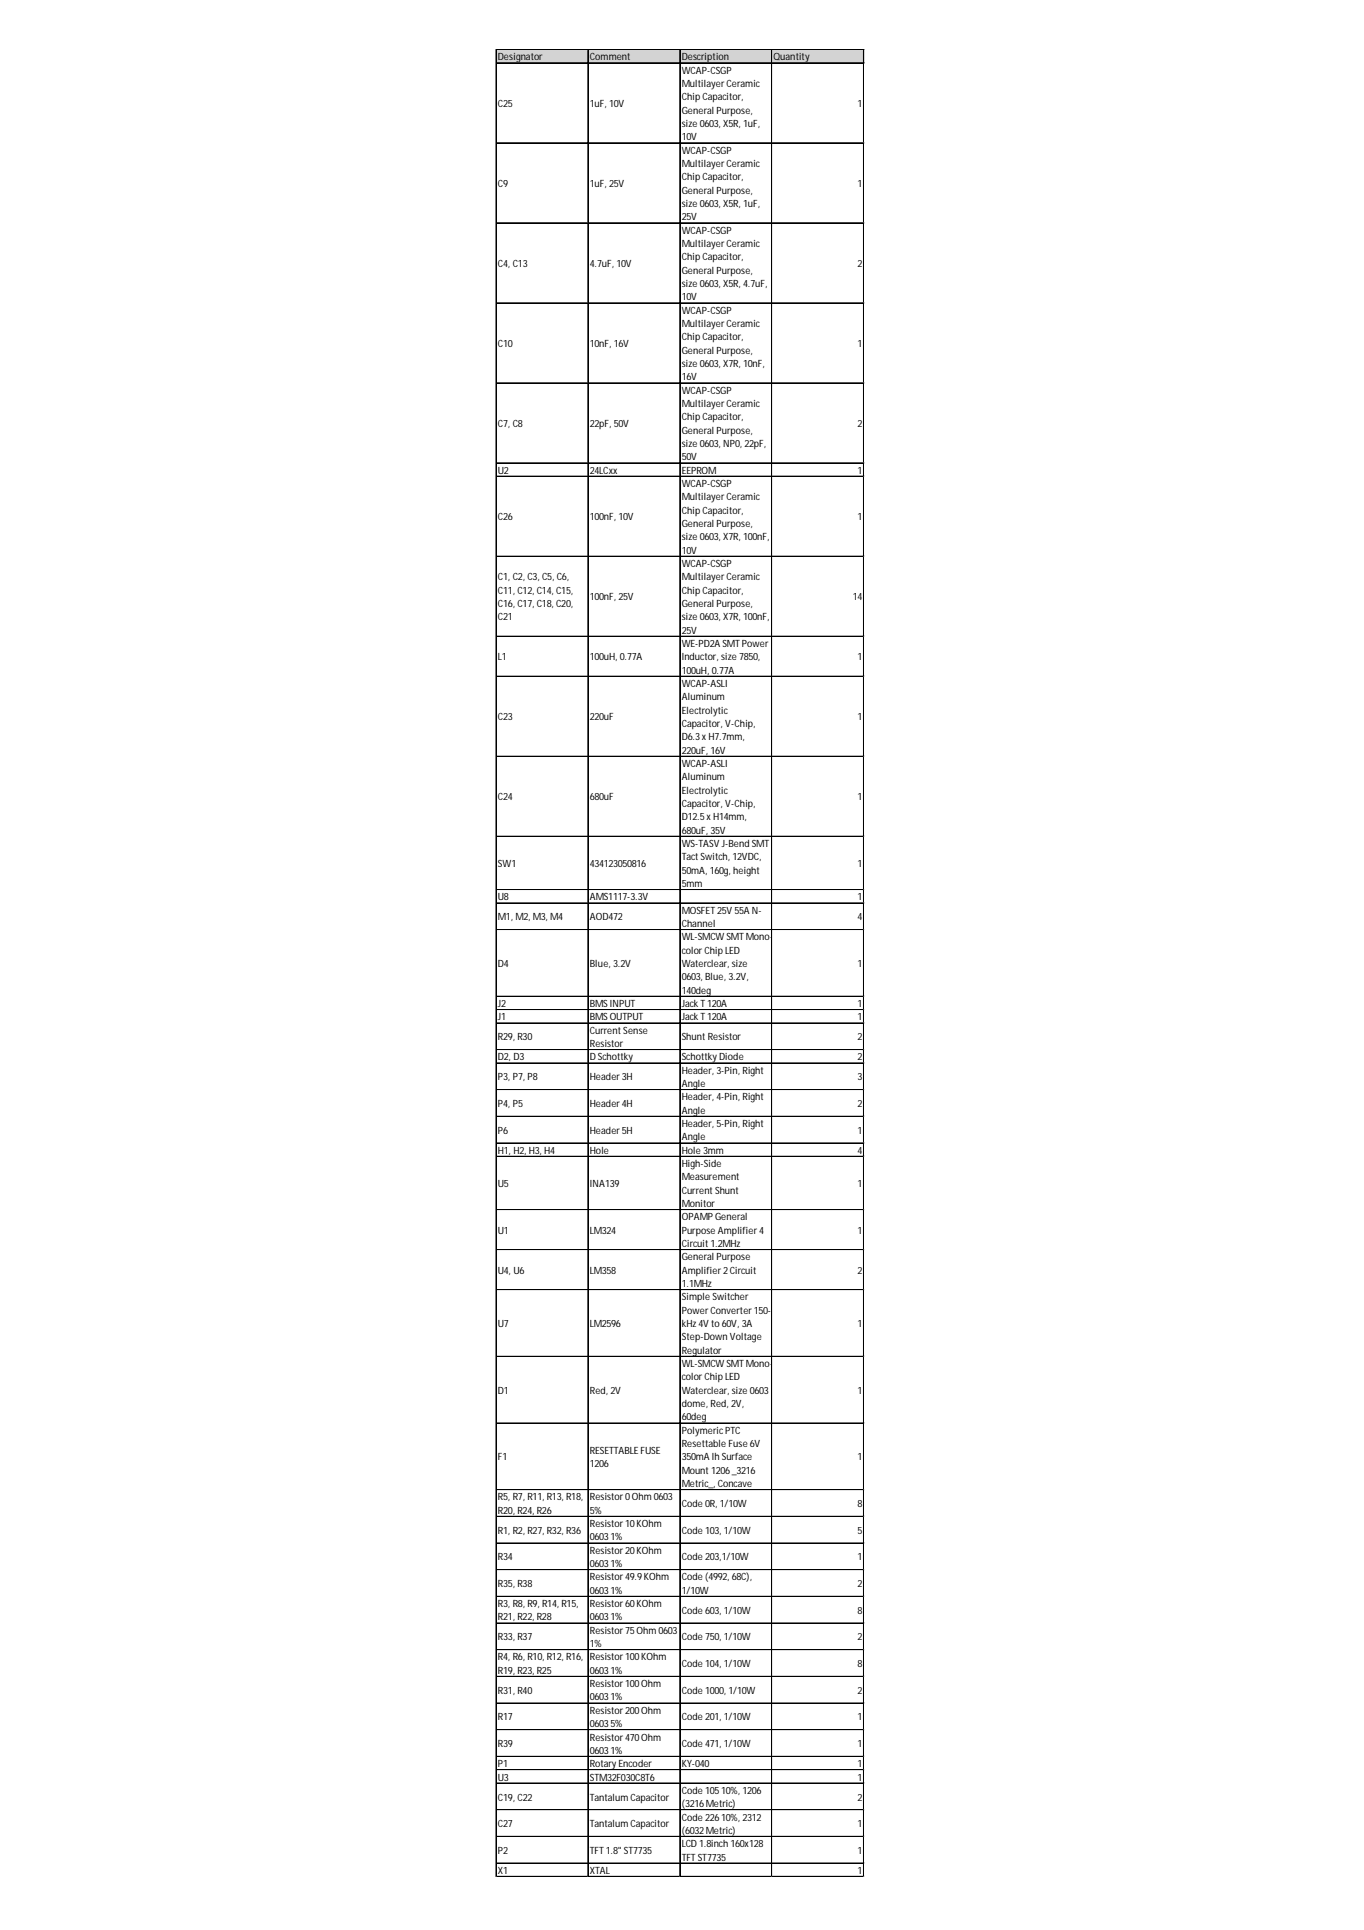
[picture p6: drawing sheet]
<svg xmlns="http://www.w3.org/2000/svg" width="210mm" height="297mm" viewBox="0 0 210 297" stroke-linecap="round" stroke-linejoin="round" font-family="sans-serif">
<defs><g id="words">
<g font-size="1.5">
<text x="76.6" y="9.3">Designator</text>
<text x="90.8" y="9.3">Comment</text>
<text x="104.9" y="9.3">Description</text>
<text x="104.9" y="11.3">WCAP-CSGP</text>
<text x="119" y="9.3">Quantity</text>
<text x="76.6" y="16.5">C25</text>
<text x="90.8" y="16.5">1uF, 10V</text>
<text x="104.9" y="13.4">Multilayer Ceramic</text>
<text x="104.9" y="15.4">Chip Capacitor,</text>
<text x="104.9" y="17.5">General Purpose,</text>
<text x="132" y="16.5">1</text>
<text x="104.9" y="19.5">size 0603, X5R, 1uF,</text>
<text x="104.9" y="21.6">10V</text>
<text x="104.9" y="23.6">WCAP-CSGP</text>
<text x="76.6" y="28.8">C9</text>
<text x="90.8" y="28.8">1uF, 25V</text>
<text x="104.9" y="25.7">Multilayer Ceramic</text>
<text x="104.9" y="27.8">Chip Capacitor,</text>
<text x="104.9" y="29.8">General Purpose,</text>
<text x="132" y="28.8">1</text>
<text x="104.9" y="31.9">size 0603, X5R, 1uF,</text>
<text x="104.9" y="33.9">25V</text>
<text x="104.9" y="36">WCAP-CSGP</text>
<text x="76.6" y="41.1">C4, C13</text>
<text x="90.8" y="41.1">4.7uF, 10V</text>
<text x="104.9" y="38">Multilayer Ceramic</text>
<text x="104.9" y="40.1">Chip Capacitor,</text>
<text x="132" y="41.1">2</text>
<text x="104.9" y="42.1">General Purpose,</text>
<text x="104.9" y="44.2">size 0603, X5R, 4.7uF,</text>
<text x="104.9" y="46.2">10V</text>
<text x="76.6" y="53.4">C10</text>
<text x="90.8" y="53.4">10nF, 16V</text>
<text x="104.9" y="48.3">WCAP-CSGP</text>
<text x="104.9" y="50.3">Multilayer Ceramic</text>
<text x="104.9" y="52.4">Chip Capacitor,</text>
<text x="132" y="53.4">1</text>
<text x="104.9" y="54.4">General Purpose,</text>
<text x="104.9" y="56.5">size 0603, X7R, 10nF,</text>
<text x="104.9" y="58.5">16V</text>
<text x="76.6" y="65.7">C7, C8</text>
<text x="90.8" y="65.7">22pF, 50V</text>
<text x="104.9" y="60.6">WCAP-CSGP</text>
<text x="104.9" y="62.6">Multilayer Ceramic</text>
<text x="104.9" y="64.7">Chip Capacitor,</text>
<text x="132" y="65.7">2</text>
<text x="104.9" y="66.7">General Purpose,</text>
<text x="104.9" y="68.8">size 0603, NP0, 22pF,</text>
<text x="104.9" y="70.8">50V</text>
<text x="76.6" y="72.9">U2</text>
<text x="90.8" y="72.9">24LCxx</text>
<text x="104.9" y="72.9">EEPROM</text>
<text x="104.9" y="75">WCAP-CSGP</text>
<text x="104.9" y="77">Multilayer Ceramic</text>
<text x="132" y="72.9">1</text>
<text x="76.6" y="80.1">C26</text>
<text x="90.8" y="80.1">100nF, 10V</text>
<text x="104.9" y="79.1">Chip Capacitor,</text>
<text x="104.9" y="81.1">General Purpose,</text>
<text x="104.9" y="83.2">size 0603, X7R, 100nF,</text>
<text x="132" y="80.1">1</text>
<text x="76.6" y="89.3">C1, C2, C3, C5, C6,</text>
<text x="104.9" y="85.2">10V</text>
<text x="104.9" y="87.3">WCAP-CSGP</text>
<text x="104.9" y="89.3">Multilayer Ceramic</text>
<text x="76.6" y="91.4">C11, C12, C14, C15,</text>
<text x="76.6" y="93.4">C16, C17, C18, C20,</text>
<text x="76.6" y="95.5">C21</text>
<text x="90.8" y="92.4">100nF, 25V</text>
<text x="104.9" y="91.4">Chip Capacitor,</text>
<text x="104.9" y="93.4">General Purpose,</text>
<text x="104.9" y="95.5">size 0603, X7R, 100nF,</text>
<text x="131.2" y="92.4">14</text>
<text x="76.6" y="101.6">L1</text>
<text x="90.8" y="101.6">100uH, 0.77A</text>
<text x="104.9" y="97.5">25V</text>
<text x="104.9" y="99.6">WE-PD2A SMT Power</text>
<text x="104.9" y="101.6">Inductor, size 7850,</text>
<text x="132" y="101.6">1</text>
<text x="104.9" y="103.7">100uH, 0.77A</text>
<text x="104.9" y="105.7">WCAP-ASLI</text>
<text x="104.9" y="107.8">Aluminum</text>
<text x="76.6" y="110.9">C23</text>
<text x="90.8" y="110.9">220uF</text>
<text x="104.9" y="109.8">Electrolytic</text>
<text x="104.9" y="111.9">Capacitor, V-Chip,</text>
<text x="104.9" y="113.9">D6.3x H7.7mm,</text>
<text x="132" y="110.9">1</text>
<text x="104.9" y="116">220uF, 16V</text>
<text x="104.9" y="118.1">WCAP-ASLI</text>
<text x="76.6" y="123.2">C24</text>
<text x="90.8" y="123.2">680uF</text>
<text x="104.9" y="120.1">Aluminum</text>
<text x="104.9" y="122.2">Electrolytic</text>
<text x="104.9" y="124.2">Capacitor, V-Chip,</text>
<text x="132" y="123.2">1</text>
<text x="104.9" y="126.3">D12.5x H14mm,</text>
<text x="104.9" y="128.3">680uF, 35V</text>
<text x="104.9" y="130.4">WS-TASV J-Bend SMT</text>
<text x="76.6" y="133.4">SW1</text>
<text x="90.8" y="133.4">434123050816</text>
<text x="104.9" y="132.4">Tact Switch, 12VDC,</text>
<text x="104.9" y="134.5">50mA, 160g, height</text>
<text x="104.9" y="136.5">5mm</text>
<text x="132" y="133.4">1</text>
<text x="76.6" y="138.6">U8</text>
<text x="76.6" y="141.7">M1, M2, M3, M4</text>
<text x="90.8" y="138.6">AMS1117-3.3V</text>
<text x="90.8" y="141.7">AOD472</text>
<text x="104.9" y="140.6">MOSFET 25V 55A N-</text>
<text x="104.9" y="142.7">Channel</text>
<text x="132" y="138.6">1</text>
<text x="132" y="141.7">4</text>
<text x="76.6" y="148.8">D4</text>
<text x="90.8" y="148.8">Blue, 3.2V</text>
<text x="104.9" y="144.7">WL-SMCW SMT Mono-</text>
<text x="104.9" y="146.8">color Chip LED</text>
<text x="104.9" y="148.8">Waterclear, size</text>
<text x="132" y="148.8">1</text>
<text x="76.6" y="155">J2</text>
<text x="90.8" y="155">BMS INPUT</text>
<text x="104.9" y="150.9">0603, Blue, 3.2V,</text>
<text x="104.9" y="152.9">140deg</text>
<text x="104.9" y="155">Jack T 120A</text>
<text x="132" y="155">1</text>
<text x="76.6" y="157">J1</text>
<text x="76.6" y="160.1">R29, R30</text>
<text x="90.8" y="157">BMS OUTPUT</text>
<text x="90.8" y="159.1">Current Sense</text>
<text x="90.8" y="161.2">Resistor</text>
<text x="104.9" y="157">Jack T 120A</text>
<text x="104.9" y="160.1">Shunt Resistor</text>
<text x="132" y="157">1</text>
<text x="132" y="160.1">2</text>
<text x="76.6" y="163.2">D2, D3</text>
<text x="76.6" y="166.3">P3, P7, P8</text>
<text x="90.8" y="163.2">D Schottky</text>
<text x="90.8" y="166.3">Header 3H</text>
<text x="104.9" y="163.2">Schottky Diode</text>
<text x="104.9" y="165.3">Header, 3-Pin, Right</text>
<text x="104.9" y="167.3">Angle</text>
<text x="132" y="163.2">2</text>
<text x="132" y="166.3">3</text>
<text x="76.6" y="170.4">P4, P5</text>
<text x="90.8" y="170.4">Header 4H</text>
<text x="104.9" y="169.4">Header, 4-Pin, Right</text>
<text x="104.9" y="171.4">Angle</text>
<text x="104.9" y="173.5">Header, 5-Pin, Right</text>
<text x="132" y="170.4">2</text>
<text x="76.6" y="174.5">P6</text>
<text x="76.6" y="177.6">H1, H2, H3, H4</text>
<text x="90.8" y="174.5">Header 5H</text>
<text x="90.8" y="177.6">Hole</text>
<text x="104.9" y="175.5">Angle</text>
<text x="104.9" y="177.6">Hole 3mm</text>
<text x="104.9" y="179.6">High-Side</text>
<text x="132" y="174.5">1</text>
<text x="132" y="177.6">4</text>
<text x="76.6" y="182.7">U5</text>
<text x="90.8" y="182.7">INA139</text>
<text x="104.9" y="181.7">Measurement</text>
<text x="104.9" y="183.7">Current Shunt</text>
<text x="104.9" y="185.8">Monitor</text>
<text x="132" y="182.7">1</text>
<text x="76.6" y="189.9">U1</text>
<text x="90.8" y="189.9">LM324</text>
<text x="104.9" y="187.8">OPAMP General</text>
<text x="104.9" y="189.9">Purpose Amplifier 4</text>
<text x="104.9" y="191.9">Circuit 1.2MHz</text>
<text x="132" y="189.9">1</text>
<text x="76.6" y="196">U4, U6</text>
<text x="90.8" y="196">LM358</text>
<text x="104.9" y="194">General Purpose</text>
<text x="104.9" y="196">Amplifier 2Circuit</text>
<text x="132" y="196">2</text>
<text x="104.9" y="198.1">1.1MHz</text>
<text x="104.9" y="200.1">Simple Switcher</text>
<text x="104.9" y="202.2">Power Converter 150-</text>
<text x="76.6" y="204.3">U7</text>
<text x="90.8" y="204.3">LM2596</text>
<text x="104.9" y="204.3">kHz 4V to 60V, 3A</text>
<text x="104.9" y="206.3">Step-Down Voltage</text>
<text x="104.9" y="208.4">Regulator</text>
<text x="132" y="204.3">1</text>
<text x="76.6" y="214.5">D1</text>
<text x="90.8" y="214.5">Red, 2V</text>
<text x="104.9" y="210.4">WL-SMCW SMT Mono-</text>
<text x="104.9" y="212.5">color Chip LED</text>
<text x="104.9" y="214.5">Waterclear, size 0603</text>
<text x="132" y="214.5">1</text>
<text x="104.9" y="216.6">dome, Red, 2V,</text>
<text x="104.9" y="218.6">60deg</text>
<text x="104.9" y="220.7">PolymericPTC</text>
<text x="76.6" y="224.8">F1</text>
<text x="90.8" y="223.7">RESETTABLE FUSE</text>
<text x="90.8" y="225.8">1206</text>
<text x="104.9" y="222.7">Resettable Fuse 6V</text>
<text x="104.9" y="224.8">350mA Ih Surface</text>
<text x="104.9" y="226.8">Mount 1206_3216</text>
<text x="132" y="224.8">1</text>
<text x="76.6" y="230.9">R5, R7, R11, R13, R18,</text>
<text x="76.6" y="233">R20, R24, R26</text>
<text x="90.8" y="230.9">Resistor 0Ohm 0603</text>
<text x="90.8" y="233">5%</text>
<text x="104.9" y="228.9">Metric_, Concave</text>
<text x="104.9" y="232">Code 0R, 1/10W</text>
<text x="132" y="232">8</text>
<text x="76.6" y="236.1">R1, R2, R27, R32, R36</text>
<text x="90.8" y="235">Resistor 10KOhm</text>
<text x="90.8" y="237.1">06031%</text>
<text x="90.8" y="239.1">Resistor 20KOhm</text>
<text x="104.9" y="236.1">Code 103, 1/10W</text>
<text x="132" y="236.1">5</text>
<text x="76.6" y="240.2">R34</text>
<text x="76.6" y="244.3">R35, R38</text>
<text x="90.8" y="241.2">06031%</text>
<text x="90.8" y="243.2">Resistor 49.9KOhm</text>
<text x="90.8" y="245.3">06031%</text>
<text x="104.9" y="240.2">Code 203,1/10W</text>
<text x="104.9" y="243.2">Code (4992, 68C),</text>
<text x="104.9" y="245.3">1/10W</text>
<text x="132" y="240.2">1</text>
<text x="132" y="244.3">2</text>
<text x="76.6" y="247.4">R3, R8, R9, R14, R15,</text>
<text x="76.6" y="249.4">R21, R22, R28</text>
<text x="90.8" y="247.4">Resistor 60KOhm</text>
<text x="90.8" y="249.4">06031%</text>
<text x="90.8" y="251.5">Resistor 75Ohm 0603</text>
<text x="104.9" y="248.4">Code 603, 1/10W</text>
<text x="132" y="248.4">8</text>
<text x="76.6" y="252.5">R33, R37</text>
<text x="76.6" y="255.6">R4, R6, R10, R12, R16,</text>
<text x="76.6" y="257.6">R19, R23, R25</text>
<text x="90.8" y="253.5">1%</text>
<text x="90.8" y="255.6">Resistor 100KOhm</text>
<text x="90.8" y="257.6">06031%</text>
<text x="104.9" y="252.5">Code 750, 1/10W</text>
<text x="104.9" y="256.6">Code 104, 1/10W</text>
<text x="132" y="252.5">2</text>
<text x="132" y="256.6">8</text>
<text x="76.6" y="260.7">R31, R40</text>
<text x="90.8" y="259.7">Resistor 100Ohm</text>
<text x="90.8" y="261.7">06031%</text>
<text x="90.8" y="263.8">Resistor 200Ohm</text>
<text x="104.9" y="260.7">Code 1000, 1/10W</text>
<text x="132" y="260.7">2</text>
<text x="76.6" y="264.8">R17</text>
<text x="76.6" y="268.9">R39</text>
<text x="90.8" y="265.8">06035%</text>
<text x="90.8" y="267.9">Resistor 470Ohm</text>
<text x="90.8" y="269.9">06031%</text>
<text x="104.9" y="264.8">Code 201, 1/10W</text>
<text x="104.9" y="268.9">Code 471, 1/10W</text>
<text x="132" y="264.8">1</text>
<text x="132" y="268.9">1</text>
<text x="76.6" y="272">P1</text>
<text x="76.6" y="274">U3</text>
<text x="90.8" y="272">Rotary Encoder</text>
<text x="90.8" y="274">STM32F030C8T6</text>
<text x="104.9" y="272">KY-040</text>
<text x="132" y="272">1</text>
<text x="132" y="274">1</text>
<text x="76.6" y="277.1">C19, C22</text>
<text x="76.6" y="281.2">C27</text>
<text x="90.8" y="277.1">Tantalum Capacitor</text>
<text x="90.8" y="281.2">Tantalum Capacitor</text>
<text x="104.9" y="276.1">Code 10510%, 1206</text>
<text x="104.9" y="278.1">(3216Metric)</text>
<text x="104.9" y="280.2">Code 22610%, 2312</text>
<text x="132" y="277.1">2</text>
<text x="132" y="281.2">1</text>
<text x="76.6" y="285.3">P2</text>
<text x="90.8" y="285.3">TFT 1.8&quot; ST7735</text>
<text x="104.9" y="282.2">(6032Metric)</text>
<text x="104.9" y="284.3">LCD 1.8inch 160x128</text>
<text x="104.9" y="286.3">TFT ST7735</text>
<text x="132" y="285.3">1</text>
<text x="76.6" y="288.4">X1</text>
<text x="90.8" y="288.4">XTAL</text>
<text x="132" y="288.4">1</text>
</g>
</g></defs>
<path d="M76.4 7.7h56.6v2.1h-56.6z" fill="#d3d3d3"/>
<g fill="none" stroke="#000" stroke-width=".15">
<path d="M76.3 7.6v281.3M76.4 7.6v281.3M76.4 7.6h56.6M76.4 7.7h56.6M76.4 9.7h56.6M90.5 7.7v281.2M104.6 7.7v281.2M104.7 7.7v281.2M118.7 7.7v281.2M118.8 7.7v281.2M132.9 7.7v281.2M76.4 22h56.6"/>
<path d="M76.4 34.3h56.6M76.4 46.6h56.6M76.4 46.7h56.6M76.4 58.9h56.6M76.4 59h56.6M76.4 71.2h56.6M76.4 71.3h56.6M76.4 73.3h56.6M76.4 85.6h56.6M76.4 97.9h56.6M76.4 98h56.6M76.4 104.1h56.6"/>
<path d="M76.4 116.4h56.6M76.4 128.7h56.6M76.4 136.9h56.6M76.4 137h56.6M76.4 139h56.6M76.4 143.1h56.6M76.4 153.3h56.6M76.4 153.4h56.6M76.4 155.4h56.6M76.4 157.4h56.6M76.4 157.5h56.6M76.4 161.5h56.6"/>
<path d="M76.4 161.6h56.6M76.4 163.6h56.6M76.4 167.7h56.6M76.4 171.8h56.6M76.4 175.9h56.6M76.4 176h56.6M76.4 178h56.6M76.4 186.2h56.6M76.4 192.3h56.6M76.4 192.4h56.6M76.4 198.5h56.6M76.4 208.7h56.6"/>
<path d="M76.4 208.8h56.6M76.4 219h56.6M76.4 219.1h56.6M76.4 229.3h56.6M76.4 233.4h56.6M76.4 237.5h56.6M76.4 241.6h56.6M76.4 245.7h56.6M76.4 249.8h56.6M76.4 253.9h56.6M76.4 258h56.6M76.4 262.1h56.6"/>
<path d="M76.4 266.2h56.6M76.4 266.3h56.6M76.4 270.3h56.6M76.4 270.4h56.6M76.4 272.4h56.6M76.4 274.4h56.6M76.4 274.5h56.6M76.4 278.5h56.6M76.4 278.6h56.6M76.4 282.6h56.6M76.4 282.7h56.6M76.4 286.7h56.6"/>
<path d="M76.4 286.8h56.6M76.4 288.8h56.6"/>
</g>
<path d="M76.3 288.9h.1" fill="none" stroke="#e0e0e0" stroke-width=".15"/>
<path d="M76.3 288.9h.1z" fill="#e0e0e0"/>
<path d="M90.5 288.9h.1" fill="none" stroke="#e0e0e0" stroke-width=".15"/>
<path d="M90.5 288.9h.1z" fill="#e0e0e0"/>
<path d="M104.6 288.9h.1" fill="none" stroke="#e0e0e0" stroke-width=".15"/>
<path d="M104.6 288.9h.1z" fill="#e0e0e0"/>
<path d="M118.7 288.9h.1" fill="none" stroke="#e0e0e0" stroke-width=".15"/>
<path d="M118.7 288.9h.1z" fill="#e0e0e0"/>
<path d="M132.9 288.9h.1" fill="none" stroke="#e0e0e0" stroke-width=".15"/>
<path d="M132.9 288.9h.1z" fill="#e0e0e0"/>
<path d="M133 22h.1" fill="none" stroke="#e0e0e0" stroke-width=".15"/>
<path d="M133 22v.1z" fill="#e0e0e0"/>
<path d="M133 34.3h.1" fill="none" stroke="#e0e0e0" stroke-width=".15"/>
<path d="M133 34.3v.1z" fill="#e0e0e0"/>
<path d="M133 46.6h.1" fill="none" stroke="#e0e0e0" stroke-width=".15"/>
<path d="M133 46.6v.1z" fill="#e0e0e0"/>
<path d="M133 58.9h.1" fill="none" stroke="#e0e0e0" stroke-width=".15"/>
<path d="M133 58.9v.1z" fill="#e0e0e0"/>
<path d="M133 71.2h.1" fill="none" stroke="#e0e0e0" stroke-width=".15"/>
<path d="M133 71.2v.1z" fill="#e0e0e0"/>
<path d="M133 73.3h.1" fill="none" stroke="#e0e0e0" stroke-width=".15"/>
<path d="M133 73.3v.1z" fill="#e0e0e0"/>
<path d="M133 85.6h.1" fill="none" stroke="#e0e0e0" stroke-width=".15"/>
<path d="M133 85.6v.1z" fill="#e0e0e0"/>
<path d="M133 97.9h.1" fill="none" stroke="#e0e0e0" stroke-width=".15"/>
<path d="M133 97.9v.1z" fill="#e0e0e0"/>
<path d="M133 104.1h.1" fill="none" stroke="#e0e0e0" stroke-width=".15"/>
<path d="M133 104.1v.1z" fill="#e0e0e0"/>
<path d="M133 116.4h.1" fill="none" stroke="#e0e0e0" stroke-width=".15"/>
<path d="M133 116.4v.1z" fill="#e0e0e0"/>
<path d="M133 128.7h.1" fill="none" stroke="#e0e0e0" stroke-width=".15"/>
<path d="M133 128.7v.1z" fill="#e0e0e0"/>
<path d="M133 136.9h.1" fill="none" stroke="#e0e0e0" stroke-width=".15"/>
<path d="M133 136.9v.1z" fill="#e0e0e0"/>
<path d="M133 139h.1" fill="none" stroke="#e0e0e0" stroke-width=".15"/>
<path d="M133 139v.1z" fill="#e0e0e0"/>
<path d="M133 143.1h.1" fill="none" stroke="#e0e0e0" stroke-width=".15"/>
<path d="M133 143.1v.1z" fill="#e0e0e0"/>
<path d="M133 153.3h.1" fill="none" stroke="#e0e0e0" stroke-width=".15"/>
<path d="M133 153.3v.1z" fill="#e0e0e0"/>
<path d="M133 155.4h.1" fill="none" stroke="#e0e0e0" stroke-width=".15"/>
<path d="M133 155.4v.1z" fill="#e0e0e0"/>
<path d="M133 157.4h.1" fill="none" stroke="#e0e0e0" stroke-width=".15"/>
<path d="M133 157.4v.1z" fill="#e0e0e0"/>
<path d="M133 161.5h.1" fill="none" stroke="#e0e0e0" stroke-width=".15"/>
<path d="M133 161.5v.1z" fill="#e0e0e0"/>
<path d="M133 163.6h.1" fill="none" stroke="#e0e0e0" stroke-width=".15"/>
<path d="M133 163.6v.1z" fill="#e0e0e0"/>
<path d="M133 167.7h.1" fill="none" stroke="#e0e0e0" stroke-width=".15"/>
<path d="M133 167.7v.1z" fill="#e0e0e0"/>
<path d="M133 171.8h.1" fill="none" stroke="#e0e0e0" stroke-width=".15"/>
<path d="M133 171.8v.1z" fill="#e0e0e0"/>
<path d="M133 175.9h.1" fill="none" stroke="#e0e0e0" stroke-width=".15"/>
<path d="M133 175.9v.1z" fill="#e0e0e0"/>
<path d="M133 178h.1" fill="none" stroke="#e0e0e0" stroke-width=".15"/>
<path d="M133 178v.1z" fill="#e0e0e0"/>
<path d="M133 186.2h.1" fill="none" stroke="#e0e0e0" stroke-width=".15"/>
<path d="M133 186.2v.1z" fill="#e0e0e0"/>
<path d="M133 192.3h.1" fill="none" stroke="#e0e0e0" stroke-width=".15"/>
<path d="M133 192.3v.1z" fill="#e0e0e0"/>
<path d="M133 198.5h.1" fill="none" stroke="#e0e0e0" stroke-width=".15"/>
<path d="M133 198.5v.1z" fill="#e0e0e0"/>
<path d="M133 208.7h.1" fill="none" stroke="#e0e0e0" stroke-width=".15"/>
<path d="M133 208.7v.1z" fill="#e0e0e0"/>
<path d="M133 219h.1" fill="none" stroke="#e0e0e0" stroke-width=".15"/>
<path d="M133 219v.1z" fill="#e0e0e0"/>
<path d="M133 229.3h.1" fill="none" stroke="#e0e0e0" stroke-width=".15"/>
<path d="M133 229.3v.1z" fill="#e0e0e0"/>
<path d="M133 233.4h.1" fill="none" stroke="#e0e0e0" stroke-width=".15"/>
<path d="M133 233.4v.1z" fill="#e0e0e0"/>
<path d="M133 237.5h.1" fill="none" stroke="#e0e0e0" stroke-width=".15"/>
<path d="M133 237.5v.1z" fill="#e0e0e0"/>
<path d="M133 241.6h.1" fill="none" stroke="#e0e0e0" stroke-width=".15"/>
<path d="M133 241.6v.1z" fill="#e0e0e0"/>
<path d="M133 245.7h.1" fill="none" stroke="#e0e0e0" stroke-width=".15"/>
<path d="M133 245.7v.1z" fill="#e0e0e0"/>
<path d="M133 249.8h.1" fill="none" stroke="#e0e0e0" stroke-width=".15"/>
<path d="M133 249.8v.1z" fill="#e0e0e0"/>
<path d="M133 253.9h.1" fill="none" stroke="#e0e0e0" stroke-width=".15"/>
<path d="M133 253.9v.1z" fill="#e0e0e0"/>
<path d="M133 258h.1" fill="none" stroke="#e0e0e0" stroke-width=".15"/>
<path d="M133 258v.1z" fill="#e0e0e0"/>
<path d="M133 262.1h.1" fill="none" stroke="#e0e0e0" stroke-width=".15"/>
<path d="M133 262.1v.1z" fill="#e0e0e0"/>
<path d="M133 266.2h.1" fill="none" stroke="#e0e0e0" stroke-width=".15"/>
<path d="M133 266.2v.1z" fill="#e0e0e0"/>
<path d="M133 270.3h.1" fill="none" stroke="#e0e0e0" stroke-width=".15"/>
<path d="M133 270.3v.1z" fill="#e0e0e0"/>
<path d="M133 272.4h.1" fill="none" stroke="#e0e0e0" stroke-width=".15"/>
<path d="M133 272.4v.1z" fill="#e0e0e0"/>
<path d="M133 274.4h.1" fill="none" stroke="#e0e0e0" stroke-width=".15"/>
<path d="M133 274.4v.1z" fill="#e0e0e0"/>
<path d="M133 278.5h.1" fill="none" stroke="#e0e0e0" stroke-width=".15"/>
<path d="M133 278.5v.1z" fill="#e0e0e0"/>
<path d="M133 282.6h.1" fill="none" stroke="#e0e0e0" stroke-width=".15"/>
<path d="M133 282.6v.1z" fill="#e0e0e0"/>
<path d="M133 286.7h.1" fill="none" stroke="#e0e0e0" stroke-width=".15"/>
<path d="M133 286.7v.1z" fill="#e0e0e0"/>
<path d="M133 288.8h.1" fill="none" stroke="#e0e0e0" stroke-width=".15"/>
<path d="M133 288.8v.1z" fill="#e0e0e0"/>
<use href="#words"/>
</svg>
